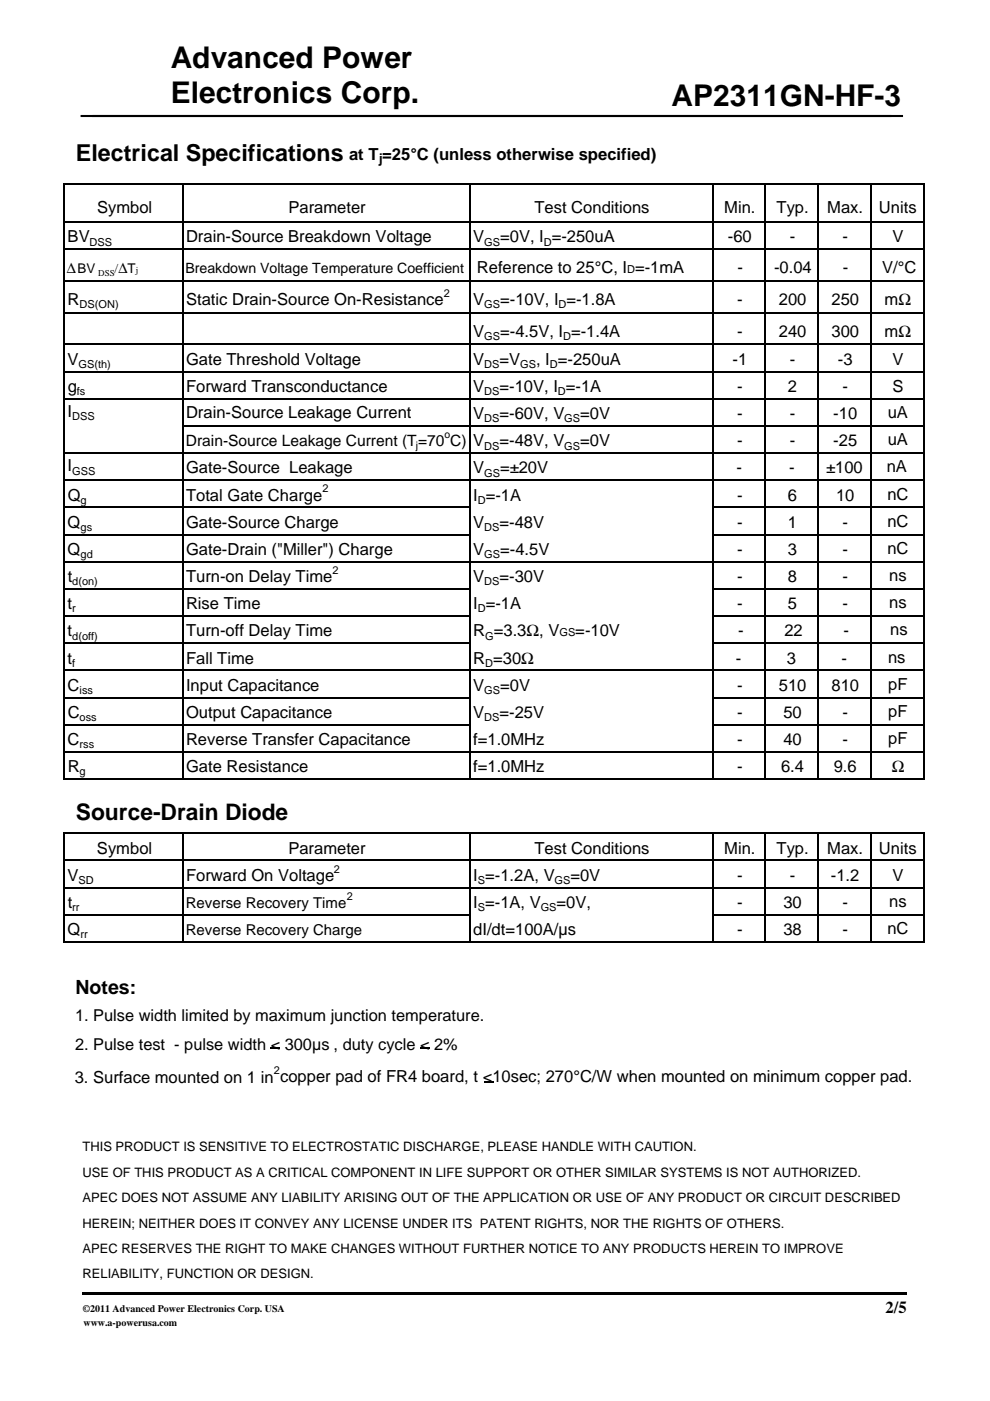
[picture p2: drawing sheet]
<svg xmlns="http://www.w3.org/2000/svg" width="210mm" height="297mm" viewBox="0 0 210 297" stroke-linecap="round" stroke-linejoin="round" font-family="sans-serif">
<defs><g id="words">
<text font-size="6.4" x="142.4" y="22.4">AP2311GN-HF-3</text>
<g font-size="6.3">
<text x="36.3" y="14.4">Advanced Power</text>
<text x="36.3" y="21.7">Electronics Corp.</text>
</g>
<text font-size="4.9" x="16.1" y="34">Electrical Specifications</text>
<text font-size="4.8" x="16.1" y="173.8">Source-Drain Diode</text>
<text font-size="4.1" x="16" y="210.8">Notes:</text>
<g font-size="3.5">
<text x="74" y="33.9">at T =25°C (unless otherwise specified)</text>
<text x="20.6" y="45.1">Symbol</text>
<text x="61.2" y="45.1">Parameter</text>
<text x="113.4" y="45.1">Test Conditions</text>
<text x="153.6" y="45.1">Min.</text>
<text x="164.7" y="45.1">Typ.</text>
<text x="175.5" y="45.1">Max.</text>
<text x="186.4" y="45.1">Units</text>
<text x="14.4" y="51.4">BV</text>
<text x="39.5" y="51.4">Drain-Source Breakdown Voltage</text>
<text x="100.4" y="51.4">V</text>
<text x="106.1" y="51.4">=0V, I =-250uA</text>
<text x="154.4" y="51.4">-60</text>
<text x="167.5" y="51.4">-</text>
<text x="178.7" y="51.4">-</text>
<text x="189.3" y="51.4">V</text>
<text x="101.1" y="57.9">Reference to 25°C, I =-1mA</text>
<text x="156.4" y="57.9">-</text>
<text x="164.2" y="57.9">-0.04</text>
<text x="178.8" y="57.9">-</text>
<text x="187.1" y="57.9">V/°C</text>
<text x="14.4" y="64.6">R</text>
<text x="39.5" y="64.6">Static Drain-Source On-Resistance</text>
<text x="100.4" y="64.6">V</text>
<text x="106.1" y="64.6">=-10V, I =-1.8A</text>
<text x="156.3" y="64.6">-</text>
<text x="165.2" y="64.6">200</text>
<text x="176.4" y="64.6">250</text>
<text x="187.6" y="64.6">mΩ</text>
<text x="100.4" y="71.3">V</text>
<text x="106.1" y="71.3">=-4.5V, I =-1.4A</text>
<text x="156.3" y="71.3">-</text>
<text x="165.2" y="71.3">240</text>
<text x="176.4" y="71.3">300</text>
<text x="187.6" y="71.3">mΩ</text>
<text x="14.3" y="77.4">V</text>
<text x="39.5" y="77.4">Gate Threshold Voltage</text>
<text x="100.4" y="77.4">V</text>
<text x="106" y="77.4">=V</text>
<text x="113.7" y="77.4">, I =-250uA</text>
<text x="155.4" y="77.4">-1</text>
<text x="167.5" y="77.4">-</text>
<text x="177.7" y="77.4">-3</text>
<text x="189.3" y="77.4">V</text>
<text x="14.4" y="83.1">g</text>
<text x="39.5" y="83.1">Forward Transconductance</text>
<text x="100.4" y="83.1">V</text>
<text x="106" y="83.1">=-10V, I =-1A</text>
<text x="156.3" y="83.1">-</text>
<text x="167.1" y="83.1">2</text>
<text x="178.7" y="83.1">-</text>
<text x="189.3" y="83.1">S</text>
<text x="14.4" y="88.4">I</text>
<text x="39.5" y="88.7">Drain-Source Leakage Current</text>
<text x="100.4" y="88.9">V</text>
<text x="106" y="88.9">=-60V, V</text>
<text x="123.1" y="88.9">=0V</text>
<text x="156.3" y="88.9">-</text>
<text x="167.5" y="88.9">-</text>
<text x="176.7" y="88.9">-10</text>
<text x="188.3" y="88.7">uA</text>
<text x="100.4" y="94.6">V</text>
<text x="106" y="94.6">=-48V, V</text>
<text x="123.1" y="94.6">=0V</text>
<text x="156.3" y="94.6">-</text>
<text x="167.5" y="94.6">-</text>
<text x="176.7" y="94.6">-25</text>
<text x="188.3" y="94.4">uA</text>
<text x="14.4" y="100">I</text>
<text x="39.5" y="100.4">Gate-Source Leakage</text>
<text x="100.4" y="100.4">V</text>
<text x="106.1" y="100.4">=±20V</text>
<text x="156.2" y="100.4">-</text>
<text x="167.4" y="100.4">-</text>
<text x="175.2" y="100.4">±100</text>
<text x="188.1" y="100.2">nA</text>
<text x="14.4" y="106.1">Q</text>
<text x="39.5" y="106.1">Total Gate Charge</text>
<text x="100.4" y="106.1">I =-1A</text>
<text x="156.3" y="106.1">-</text>
<text x="167.1" y="106.1">6</text>
<text x="177.3" y="106.1">10</text>
<text x="188.2" y="105.9">nC</text>
<text x="14.4" y="111.9">Q</text>
<text x="39.5" y="111.9">Gate-Source Charge</text>
<text x="100.4" y="111.9">V</text>
<text x="106" y="111.9">=-48V</text>
<text x="156.3" y="111.9">-</text>
<text x="167.1" y="111.9">1</text>
<text x="178.7" y="111.9">-</text>
<text x="188.2" y="111.7">nC</text>
<text x="14.4" y="117.7">Q</text>
<text x="39.5" y="117.7">Gate-Drain (&quot;Miller&quot;) Charge</text>
<text x="100.4" y="117.7">V</text>
<text x="106.1" y="117.7">=-4.5V</text>
<text x="156.3" y="117.7">-</text>
<text x="167.1" y="117.7">3</text>
<text x="178.7" y="117.7">-</text>
<text x="188.2" y="117.4">nC</text>
<text x="14.4" y="123.4">t</text>
<text x="39.5" y="123.4">Turn-on Delay Time</text>
<text x="100.4" y="123.4">V</text>
<text x="106" y="123.4">=-30V</text>
<text x="156.3" y="123.4">-</text>
<text x="167.1" y="123.4">8</text>
<text x="178.7" y="123.4">-</text>
<text x="188.6" y="123.2">ns</text>
<text x="14.4" y="129.2">t</text>
<text x="39.5" y="129.2">Rise Time</text>
<text x="100.4" y="129.2">I =-1A</text>
<text x="156.3" y="129.2">-</text>
<text x="167.1" y="129.2">5</text>
<text x="178.7" y="129.2">-</text>
<text x="188.6" y="129">ns</text>
<text x="14.4" y="134.9">t</text>
<text x="39.5" y="134.9">Turn-off Delay Time</text>
<text x="100.4" y="134.9">R =3.3Ω, V</text>
<text x="122" y="134.9">=-10V</text>
<text x="156.5" y="134.9">-</text>
<text x="166.4" y="134.9">22</text>
<text x="178.9" y="134.9">-</text>
<text x="188.8" y="134.7">ns</text>
<text x="14.3" y="140.7">t</text>
<text x="39.5" y="140.7">Fall Time</text>
<text x="100.4" y="140.7">R =30Ω</text>
<text x="156.1" y="140.7">-</text>
<text x="166.9" y="140.7">3</text>
<text x="178.5" y="140.7">-</text>
<text x="188.4" y="140.5">ns</text>
<text x="14.4" y="146.4">C</text>
<text x="39.5" y="146.4">Input Capacitance</text>
<text x="100.4" y="146.4">V</text>
<text x="106.1" y="146.4">=0V</text>
<text x="156.3" y="146.4">-</text>
<text x="165.2" y="146.4">510</text>
<text x="176.4" y="146.4">810</text>
<text x="188.4" y="146.2">pF</text>
<text x="14.4" y="152.2">C</text>
<text x="39.5" y="152.2">Output Capacitance</text>
<text x="100.4" y="152.2">V</text>
<text x="106" y="152.2">=-25V</text>
<text x="156.3" y="152.2">-</text>
<text x="166.2" y="152.2">50</text>
<text x="178.7" y="152.2">-</text>
<text x="188.4" y="152">pF</text>
<text x="14.4" y="158">C</text>
<text x="39.5" y="158">Reverse Transfer Capacitance</text>
<text x="100.4" y="158">f=1.0MHz</text>
<text x="156.3" y="158">-</text>
<text x="166.2" y="158">40</text>
<text x="178.7" y="158">-</text>
<text x="188.4" y="157.7">pF</text>
<text x="14.4" y="163.7">R</text>
<text x="39.5" y="163.7">Gate Resistance</text>
<text x="100.4" y="163.7">f=1.0MHz</text>
<text x="156.3" y="163.7">-</text>
<text x="165.7" y="163.7">6.4</text>
<text x="176.8" y="163.7">9.6</text>
<text x="189.1" y="163.7">Ω</text>
<text x="20.6" y="181">Symbol</text>
<text x="61.2" y="181">Parameter</text>
<text x="113.4" y="181">Test Conditions</text>
<text x="153.6" y="181">Min.</text>
<text x="164.7" y="181">Typ.</text>
<text x="175.5" y="181">Max.</text>
<text x="186.4" y="181">Units</text>
<text x="14.3" y="186.7">V</text>
<text x="39.5" y="186.7">Forward On Voltage</text>
<text x="100.4" y="186.7">I =-1.2A, V</text>
<text x="121" y="186.7">=0V</text>
<text x="156.3" y="186.7">-</text>
<text x="167.5" y="186.7">-</text>
<text x="176.2" y="186.7">-1.2</text>
<text x="189.3" y="186.7">V</text>
<text x="14.4" y="192.5">t</text>
<text x="100.4" y="192.5">I =-1A, V</text>
<text x="118.1" y="192.5">=0V,</text>
<text x="156.3" y="192.5">-</text>
<text x="166.2" y="192.5">30</text>
<text x="178.7" y="192.5">-</text>
<text x="188.6" y="192.3">ns</text>
<text x="14.4" y="198.3">Q</text>
<text x="100.4" y="198.3">dI/dt=100A/µs</text>
<text x="156.3" y="198.3">-</text>
<text x="166.2" y="198.3">38</text>
<text x="178.7" y="198.3">-</text>
<text x="188.2" y="198.1">nC</text>
<text x="15.9" y="216.5">1. Pulse width limited by maximum junction temperature.</text>
<text x="15.9" y="222.7">2. Pulse test - pulse width &lt; 300µs , duty cycle &lt; 2%</text>
<text x="15.9" y="229.6">3. Surface mounted on 1 in copper pad of FR4 board, t &lt;10sec; 270°C/W when mounted on minimum copper pad.</text>
<text x="187.8" y="278.4">2/5</text>
</g>
<text font-size="3.3" x="39.4" y="94.6">Drain-Source Leakage Current (T=70 C)</text>
<g font-size="3.2">
<text x="14.2" y="57.9">∆BV</text>
<text x="39.4" y="192.5">Reverse Recovery Time</text>
<text x="39.4" y="198.3">Reverse Recovery Charge</text>
</g>
<text font-size="3" x="39.3" y="57.9">Breakdown Voltage Temperature Coefficient</text>
<g font-size="2.8">
<text x="80.3" y="34.6">j</text>
<text x="24.3" y="57.9">/∆T</text>
<text x="17.5" y="244.1">THIS PRODUCT IS SENSITIVE TO ELECTROSTATIC DISCHARGE, PLEASE HANDLE WITH CAUTION.</text>
<text x="17.5" y="249.5">USE OF THIS PRODUCT AS A CRITICAL COMPONENT IN LIFE SUPPORT OR OTHER SIMILAR SYSTEMS IS NOT AUTHORIZED.</text>
<text x="17.5" y="254.9">APEC DOES NOT ASSUME ANY LIABILITY ARISING OUT OF THE APPLICATION OR USE OF ANY PRODUCT OR CIRCUIT DESCRIBED</text>
<text x="17.5" y="260.3">HEREIN; NEITHER DOES IT CONVEY ANY LICENSE UNDER ITS PATENT RIGHTS, NOR THE RIGHTS OF OTHERS.</text>
<text x="17.5" y="265.8">APEC RESERVES THE RIGHT TO MAKE CHANGES WITHOUT FURTHER NOTICE TO ANY PRODUCTS HEREIN TO IMPROVE</text>
<text x="17.5" y="271.1">RELIABILITY, FUNCTION OR DESIGN.</text>
</g>
<g font-size="2.3">
<text x="19" y="52.1">DSS</text>
<text x="102.7" y="52.1">GS</text>
<text x="115.3" y="52.1">D</text>
<text x="133" y="57.9">D</text>
<text x="16.9" y="65.3">DS(ON)</text>
<text x="94.1" y="62.9">2</text>
<text x="102.7" y="65.3">GS</text>
<text x="118.4" y="65.3">D</text>
<text x="102.7" y="72">GS</text>
<text x="119.4" y="72">D</text>
<text x="16.3" y="83.8">fs</text>
<text x="16.7" y="78">GS(th)</text>
<text x="102.7" y="78">DS</text>
<text x="102.7" y="83.8">DS</text>
<text x="110.3" y="78">GS</text>
<text x="116.6" y="78">D</text>
<text x="118.3" y="83.8">D</text>
<text x="15.3" y="89.1">DSS</text>
<text x="102.7" y="89.5">DS</text>
<text x="119.7" y="89.5">GS</text>
<text x="102.7" y="95.3">DS</text>
<text x="119.7" y="95.3">GS</text>
<text x="15.3" y="100.6">GSS</text>
<text x="102.7" y="101.1">GS</text>
<text x="17.1" y="106.8">g</text>
<text x="68.4" y="104.4">2</text>
<text x="101.3" y="106.8">D</text>
<text x="17.1" y="112.6">gs</text>
<text x="102.7" y="112.6">DS</text>
<text x="17.1" y="118.3">gd</text>
<text x="102.7" y="118.3">GS</text>
<text x="15.3" y="124.1">d(on)</text>
<text x="70.5" y="121.7">2</text>
<text x="102.7" y="124.1">DS</text>
<text x="15.3" y="129.9">r</text>
<text x="101.3" y="129.9">D</text>
<text x="15.3" y="135.6">d(off)</text>
<text x="102.9" y="135.6">G</text>
<text x="118.7" y="134.9">GS</text>
<text x="15.3" y="141.4">f</text>
<text x="102.9" y="141.4">D</text>
<text x="16.9" y="147.1">iss</text>
<text x="102.7" y="147.1">GS</text>
<text x="16.9" y="152.9">oss</text>
<text x="102.7" y="152.9">DS</text>
<text x="16.9" y="158.6">rss</text>
<text x="16.9" y="164.4">g</text>
<text x="70.8" y="185">2</text>
<text x="16.7" y="187.4">SD</text>
<text x="73.5" y="190.8">2</text>
<text x="101.3" y="187.4">S</text>
<text x="117.6" y="187.4">GS</text>
<text x="15.3" y="193.2">rr</text>
<text x="101.3" y="193.2">S</text>
<text x="114.7" y="193.2">GS</text>
<text x="17.1" y="198.9">rr</text>
<text x="58.1" y="227.7">2</text>
</g>
<g font-size="2.2">
<text x="88.2" y="95.2">j</text>
<text x="94.3" y="92.9">o</text>
</g>
<g font-size="2.1">
<text x="17.5" y="278.2">©2011 Advanced Power Electronics Corp. USA</text>
<text x="17.7" y="281.2">www.a-powerusa.com</text>
</g>
<g font-size="1.9">
<text x="20.8" y="58.4">DSS</text>
<text x="28.8" y="57.9">j</text>
</g>
</g></defs>
<path d="M17.4 274h114.4v.5h-114.4zM19.5 274h114.4v.5h-114.4zM133.9 274h58.5v.5h-58.5z" fill="#000"/>
<path d="M17.1 24.6h174.4" fill="none" stroke="#000" stroke-width=".44"/>
<path d="M57.2 222.3h2.1M89.2 222.3h2M102.6 229.3h2.1" fill="none" stroke="#000" stroke-width=".25"/>
<g fill="none" stroke="#000" stroke-width=".34">
<path d="M13.7 38.9v126.4M13.8 39.1h182.2M38.8 39.3v126M99.7 39.3v126M151.2 39.3v126M162.3 39.3v126M173.5 39.3v126M184.7 39.3v126M195.9 39.3v126M13.8 47.1h182.2M13.8 52.8h182.2M13.8 59.6h182.2"/>
<path d="M13.8 66.3h182.2M13.8 73h182.2M13.8 78.8h182.2M13.8 84.6h182.2M13.8 96.1h182.2M38.9 90.3h157.1M13.8 107.6h86.1M13.8 113.3h86.1M13.8 101.8h182.2M13.8 119.1h182.2M151.3 107.6h44.7M151.3 113.3h44.7"/>
<path d="M13.8 124.9h86.1M13.8 130.6h86.1M13.8 136.4h86.1M151.3 124.9h44.7M151.3 130.6h44.7M151.3 136.4h44.7M13.8 147.9h86.1M13.8 153.6h86.1M13.8 142.1h182.2M13.8 159.4h182.2M151.3 147.9h44.7M151.3 153.6h44.7"/>
<path d="M13.7 176.5v23.4M13.8 165.2h182.2M13.8 176.7h182.2M38.8 176.8v23.1M99.7 176.8v23.1M151.2 176.8v23.1M162.3 176.8v23.1M173.5 176.8v23.1M184.7 176.8v23.1M195.9 176.8v23.1M13.8 193.9h86.1M13.8 182.4h182.2"/>
<path d="M13.8 188.2h182.2M13.8 199.7h182.2M151.3 193.9h44.7"/>
</g>
<use href="#words"/>
</svg>
